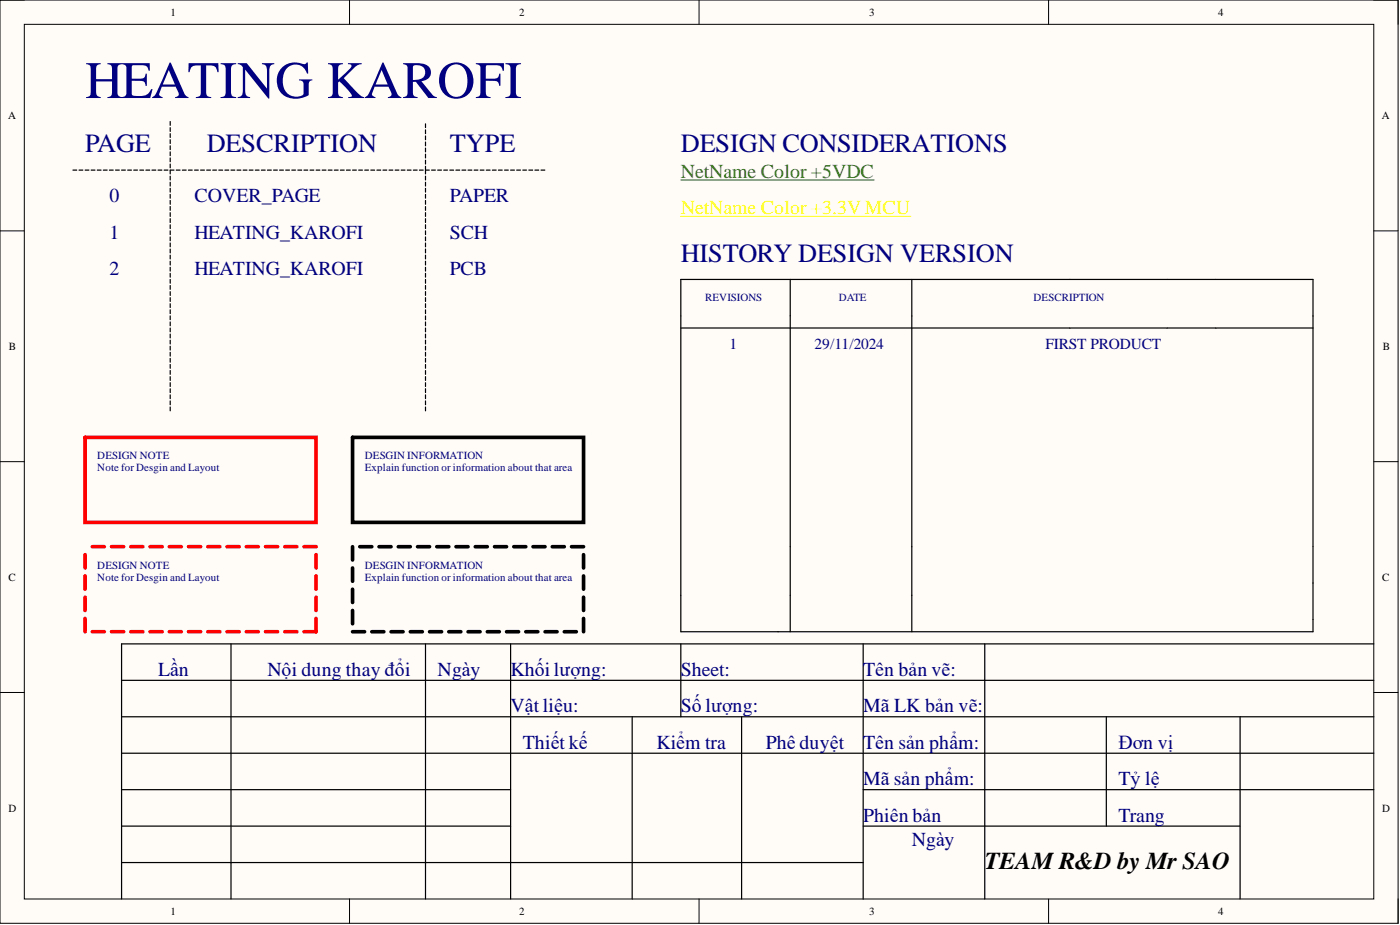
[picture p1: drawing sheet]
<svg xmlns="http://www.w3.org/2000/svg" width="292mm" height="193mm" viewBox="0 0 292 193" stroke-linecap="round" stroke-linejoin="round" font-family="sans-serif">
<defs><g id="words">
<text font-size="11" fill="#000080" x="17.8" y="20.5">HEATING KAROFI</text>
<g font-size="5.5" fill="#000080">
<text x="17.8" y="31.8">PAGE</text>
<text x="43.1" y="31.8">DESCRIPTION</text>
<text x="93.9" y="31.8">TYPE</text>
<text x="142" y="31.8">DESIGN CONSIDERATIONS</text>
<text x="142" y="54.6">HISTORY DESIGN VERSION</text>
</g>
<text font-size="5.1" x="205.5" y="181.4">TEAM R&amp;D byMr SAO</text>
<text font-size="4.1" fill="#38761d" x="142" y="37.1">NetName Color +5VDC</text>
<g font-size="4.1" fill="#000080">
<text x="22.8" y="42.2">0</text>
<text x="40.6" y="42.2">COVER_PAGE</text>
<text x="93.9" y="42.2">PAPER</text>
<text x="22.8" y="49.8">1</text>
<text x="40.6" y="49.8">HEATING_KAROFI</text>
<text x="93.9" y="49.8">SCH</text>
<text x="22.8" y="57.4">2</text>
<text x="40.6" y="57.4">HEATING_KAROFI</text>
<text x="93.9" y="57.4">PCB</text>
<text x="33" y="141">Lần</text>
<text x="55.8" y="141">Nội dung thay đổi</text>
<text x="91.3" y="141">Ngày</text>
<text x="106.5" y="141">Khối lượng:</text>
<text x="142" y="141">Sheet:</text>
<text x="180.1" y="141">Tên bản vẽ:</text>
<text x="106.5" y="148.6">Vật liệu:</text>
<text x="142" y="148.6">Số lượng:</text>
<text x="180.1" y="148.6">Mã LK bản vẽ:</text>
<text x="109.1" y="156.2">Thiết kế</text>
<text x="137" y="156.2">Kiểm tra</text>
<text x="159.8" y="156.2">Phê duyệt</text>
<text x="180.1" y="156.2">Tên sản phẩm:</text>
<text x="233.4" y="156.2">Đơn vị</text>
<text x="180.1" y="163.8">Mã sản phẩm:</text>
<text x="233.4" y="163.8">Tỷ lệ</text>
<text x="180.1" y="171.4">Phiên bản</text>
<text x="233.4" y="171.4">Trang</text>
<text x="190.2" y="176.5">Ngày</text>
</g>
<text font-size="4.1" fill="#ff0" x="142" y="44.7">NetName Color +3.3V MCU</text>
<g font-size="3.2" fill="#000080">
<text x="152.2" y="72.8">1</text>
<text x="169.9" y="72.8">29/11/2024</text>
<text x="218.1" y="72.8">FIRST PRODUCT</text>
</g>
<g font-size="2.3">
<text x="35.6" y="3.3">1</text>
<text x="108.3" y="3.3">2</text>
<text x="181.4" y="3.3">3</text>
<text x="254.2" y="3.3">4</text>
<text x="1.7" y="24.8">A</text>
<text x="288.3" y="24.8">A</text>
<text x="1.9" y="73">B</text>
<text x="288.5" y="73">B</text>
<text x="1.8" y="121.1">C</text>
<text x="288.4" y="121.1">C</text>
<text x="1.8" y="169.3">D</text>
<text x="288.4" y="169.3">D</text>
<text x="35.6" y="190.8">1</text>
<text x="108.3" y="190.8">2</text>
<text x="181.4" y="190.8">3</text>
<text x="254.2" y="190.8">4</text>
</g>
<g font-size="2.3" fill="#000080">
<text x="147.1" y="62.9">REVISIONS</text>
<text x="175" y="62.9">DATE</text>
<text x="215.6" y="62.9">DESCRIPTION</text>
<text x="20.3" y="95.8">DESIGN NOTE</text>
<text x="76.1" y="95.8">DESGIN INFORMATION</text>
<text x="20.3" y="98.3">Note for Desgin and Layout</text>
<text x="76.1" y="98.3">Explain function or information about that area</text>
<text x="20.3" y="118.6">DESIGN NOTE</text>
<text x="76.1" y="118.6">DESGIN INFORMATION</text>
<text x="20.3" y="121.1">Note for Desgin and Layout</text>
<text x="76.1" y="121.1">Explain function or information about that area</text>
</g>
</g></defs>
<path d="M0 0h291.7v192.6h-291.7z" fill-rule="evenodd" fill="#fffcf8"/>
<path d="M0 0h291.7v192.6h-291.7z" fill="none" stroke="#000" stroke-width=".21"/>
<path d="M5.1 5.1h281.5v182.4h-281.5z" fill-rule="evenodd" fill="#fffcf8"/>
<g fill="none" stroke="#000" stroke-width=".21">
<path d="M0 0h5.1M5.1 5.1h281.5v182.4h-281.5zM72.9 0v5.1M145.9 0v5.1M218.8 0v5.1M286.6 0h5.1v5.1M0 48.2h5.1M286.6 48.2h5.1M0 96.3h5.1M286.6 96.3h5.1M0 144.5h5.1M286.6 144.5h5.1"/>
<path d="M72.9 187.5v5.1M145.9 187.5v5.1M218.8 187.5v5.1M291.7 187.5v5.1"/>
</g>
<g fill="none" stroke="#000" stroke-width=".25">
<path d="M15.2 35.5h.8M16.5 35.5h.8M17.8 35.5h.7M19 35.5h.8M20.3 35.5h.8M21.6 35.5h.8M22.8 35.5h.8M24.1 35.5h.8M25.4 35.5h.8M26.6 35.5h.8M27.9 35.5h.8M29.2 35.5h.8"/>
<path d="M30.4 35.5h.8M31.7 35.5h.8M33 35.5h.8M34.2 35.5h.8M35.5 25.4v.7M35.5 26.6v.8M35.5 27.9v.8M35.5 29.2v.7M35.5 30.4v.8M35.5 31.7v.8M35.5 33v.7M35.5 34.2v.8"/>
<path d="M35.5 36.8v.7M35.5 38v.8M35.5 39.3v.8M36.3 35.5h-.8v.8M36.8 35.5h.8M38 35.5h.8M39.3 35.5h.8M40.6 35.5h.8M41.9 35.5h.7M43.1 35.5h.8M44.4 35.5h.8M45.7 35.5h.8"/>
<path d="M46.9 35.5h.8M48.2 35.5h.8M49.5 35.5h.8M50.7 35.5h.8M52 35.5h.8M53.3 35.5h.8M54.5 35.5h.8M55.8 35.5h.8M57.1 35.5h.8M58.3 35.5h.8M59.6 35.5h.8M60.9 35.5h.8"/>
<path d="M62.1 35.5h.8M63.4 35.5h.8M64.7 35.5h.8M66 35.5h.7M67.2 35.5h.8M68.5 35.5h.8M69.8 35.5h.7M71 35.5h.8M72.3 35.5h.8M73.6 35.5h.8M74.8 35.5h.8M76.1 35.5h.8"/>
<path d="M77.4 35.5h.8M78.6 35.5h.8M79.9 35.5h.8M81.2 35.5h.8M82.4 35.5h.8M83.7 35.5h.8M85 35.5h.8M86.2 35.5h.8M87.5 35.5h.8M88.8 25.8v.8M88.8 27.1v.8M88.8 28.4v.8"/>
<path d="M88.8 29.6v.8M88.8 30.9v.8M88.8 32.2v.8M88.8 33.4v.8M88.8 34.7v1.6M88.8 36.8v.7M88.8 38v.8M88.8 39.3v.8M88.8 35.5h.8M90 35.5h.8M91.3 35.5h.8M92.6 35.5h.8"/>
<path d="M93.9 35.5h.7M95.1 35.5h.8M96.4 35.5h.8M97.7 35.5h.7M98.9 35.5h.8M100.2 35.5h.8M101.5 35.5h.8M102.7 35.5h.8M104 35.5h.8M105.3 35.5h.8M106.5 35.5h.8M107.8 35.5h.8"/>
<path d="M109.1 35.5h.8M110.3 35.5h.8M111.6 35.5h.8M112.9 35.5h.8M35.5 40.6v.7M35.5 41.8v.8M35.5 43.1v.8M35.5 44.4v.8M35.5 45.6v.8M35.5 46.9v.8M35.5 48.2v.8M35.5 49.4v.8"/>
<path d="M35.5 50.7v.8M35.5 52v.8M35.5 53.2v.8M35.5 54.5v.8M35.5 55.8v.8M35.5 57v.8M35.5 58.3v.8M35.5 59.6v.8M88.8 40.6v.7M88.8 41.8v.8M88.8 43.1v.8M88.8 44.4v.8"/>
<path d="M88.8 45.6v.8M88.8 46.9v.8M88.8 48.2v.8M88.8 49.4v.8M88.8 50.7v.8M88.8 52v.8M88.8 53.2v.8M88.8 54.5v.8M88.8 55.8v.8M88.8 57v.8M88.8 58.3v.8M88.8 59.6v.8"/>
<path d="M142 58.3h131.9v73.5h-131.9zM164.9 58.3v73.5M190.2 58.3v73.5M35.5 60.8v.8M35.5 62.1v.8M35.5 63.4v.8M35.5 64.6v.8M35.5 65.9v.8M35.5 67.2v.8M35.5 68.4v.8M35.5 69.7v.8M35.5 71v.8"/>
<path d="M35.5 72.2v.8M35.5 73.5v.8M35.5 74.8v.8M35.5 76v.8M35.5 77.3v.8M35.5 78.6v.8M35.5 79.8v.8M88.8 60.8v.8M88.8 62.1v.8M88.8 63.4v.8M88.8 64.6v.8M88.8 65.9v.8"/>
<path d="M88.8 67.2v.8M88.8 68.4v.8M88.8 69.7v.8M88.8 71v.8M88.8 72.2v.8M88.8 73.5v.8M88.8 74.8v.8M88.8 76v.8M88.8 77.3v.8M88.8 78.6v.8M88.8 79.8v.8M142 68.4h131.9"/>
<path d="M35.5 81.1v.8M35.5 82.4v.8M35.5 83.6v.8M35.5 84.9v.8M88.8 81.1v.8M88.8 82.4v.8M88.8 83.6v.8M88.8 84.9v.8M48.2 134.3v53.2M88.8 134.3v53.2M106.5 134.3v53.2M142 134.3v15.2"/>
<path d="M180.1 134.3v53.2M205.5 134.3v53.2M286.6 134.3h-261.2v53.2M25.4 141.9h261.2M25.4 149.5h261.2M25.4 157.1h261.2M131.9 149.5v38M154.7 149.5v38M230.8 149.5v22.8M258.7 149.5v38M25.4 164.7h81.1M25.4 172.3h81.1"/>
<path d="M25.4 179.9h154.7M180.1 164.7h106.5M180.1 172.3h78.6"/>
</g>
<g fill="none" stroke="#000" stroke-width=".76">
<path d="M73.6 91.2h48.2v17.8h-48.2zM73.6 114.1v2.7M73.6 118.5v2.8M75.1 114.1h2.5M79.1 114.1h2.5M83.1 114.1h2.5M87.1 114.1h2.5M91.1 114.1h2.5M95.1 114.1h2.6M99.2 114.1h2.5M103.2 114.1h2.5M107.2 114.1h2.5"/>
<path d="M111.2 114.1h2.5M115.2 114.1h2.5M119.2 114.1h2.6M121.8 115.7v2.8M73.6 122.9v2.8M73.6 127.4v2.7M73.6 131.8h2.5M77.6 131.8h2.5M81.6 131.8h2.5M85.6 131.8h2.5M89.6 131.8h2.5M93.6 131.8h2.6"/>
<path d="M97.7 131.8h2.5M101.7 131.8h2.5M105.7 131.8h2.5M109.7 131.8h2.5M113.7 131.8h2.5M117.7 131.8h2.5M121.8 120.1v2.8M121.8 124.6v2.8M121.8 129v2.8"/>
</g>
<g fill="none" stroke="#f00" stroke-width=".76">
<path d="M17.8 91.2h48.2v17.8h-48.2zM17.8 115.7v2.8M19.3 114.1h2.5M23.3 114.1h2.5M27.3 114.1h2.5M31.3 114.1h2.5M35.3 114.1h2.5M39.3 114.1h2.6M43.4 114.1h2.5M47.4 114.1h2.5M51.4 114.1h2.5M55.4 114.1h2.5"/>
<path d="M59.4 114.1h2.5M63.4 114.1h2.6M66 115.7v2.8M17.8 120.1v2.8M17.8 124.6v2.8M17.8 129v2.8M19.3 131.8h2.5M23.3 131.8h2.5M27.3 131.8h2.5M31.3 131.8h2.5M35.3 131.8h2.5M39.3 131.8h2.6"/>
<path d="M43.4 131.8h2.5M47.4 131.8h2.5M51.4 131.8h2.5M55.4 131.8h2.5M59.4 131.8h2.5M66 129v2.8h-2.6M66 120.1v2.8M66 124.6v2.8"/>
</g>
<path d="M142 37.5h40.4" fill="none" stroke="#38761d" stroke-width=".21"/>
<path d="M142 45.2h48.1" fill="none" stroke="#ff0" stroke-width=".21"/>
<use href="#words"/>
</svg>
